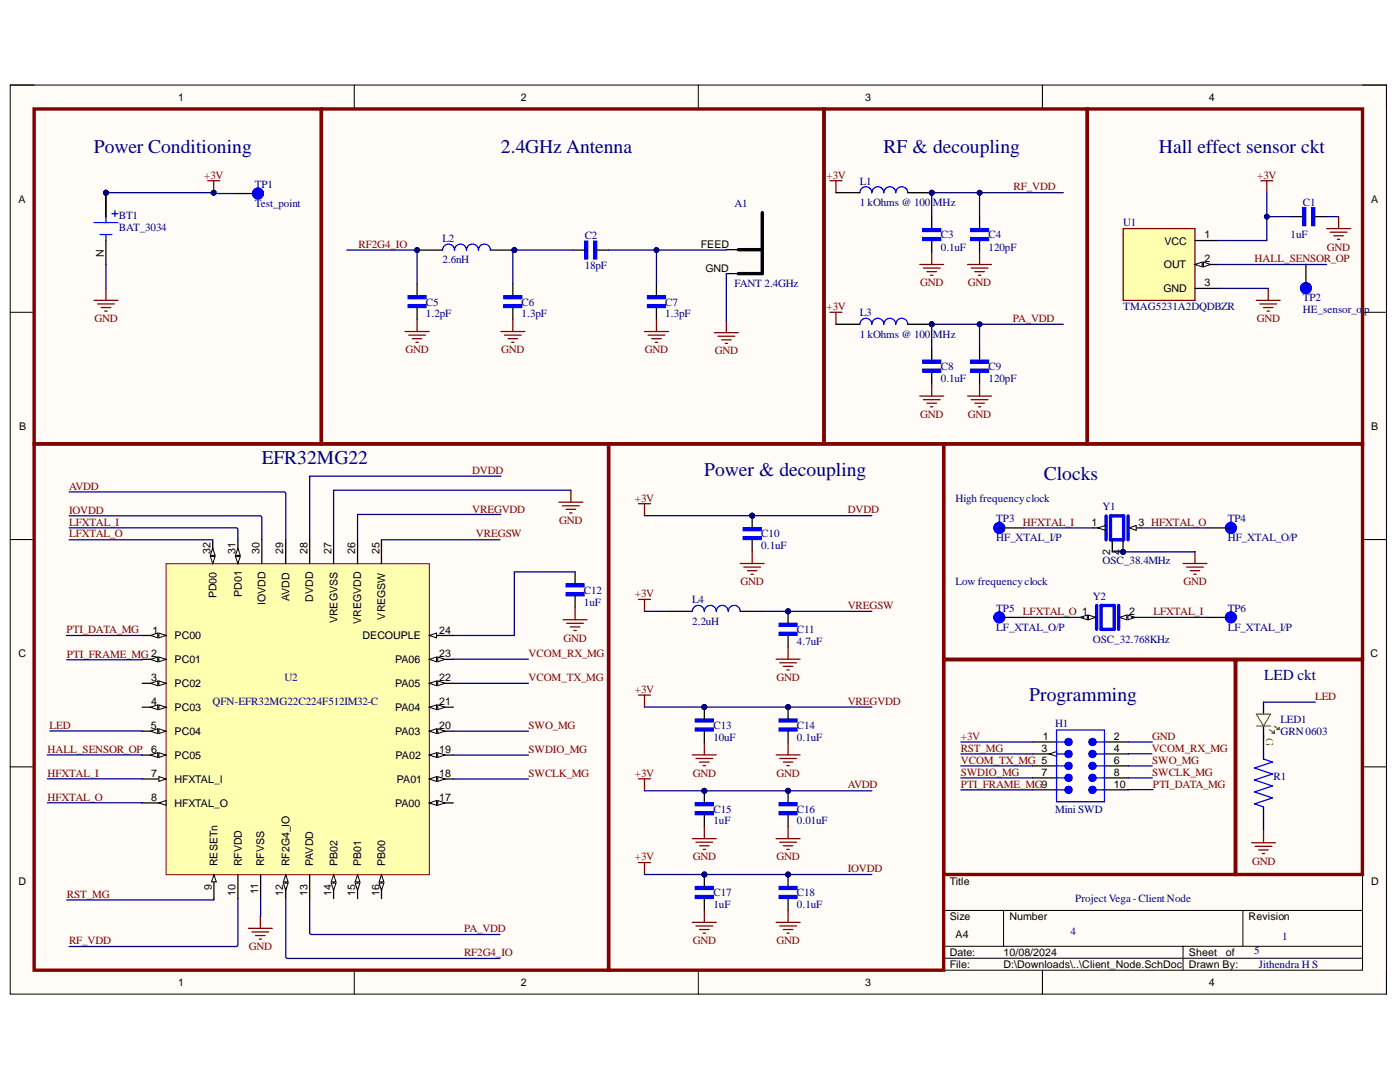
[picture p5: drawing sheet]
<svg xmlns="http://www.w3.org/2000/svg" width="279mm" height="216mm" viewBox="0 0 279 216" stroke-linecap="round" stroke-linejoin="round" font-family="sans-serif">
<defs><g id="words">
<g font-size="3.9" fill="#000080">
<text x="18.8" y="30.5">Power Conditioning</text>
<text x="100" y="30.5">2.4GHz Antenna</text>
<text x="176.4" y="30.5">RF &amp; decoupling</text>
<text x="231.3" y="30.5">Hall effect sensor ckt</text>
<text x="52.2" y="92.6">EFR32MG22</text>
<text x="140.5" y="94.9">Power &amp; decoupling</text>
<text x="208.3" y="95.8">Clocks</text>
<text x="205.4" y="139.8">Programming</text>
</g>
<text font-size="3" fill="#000080" x="252.3" y="135.7">LED ckt</text>
<g font-size="2.2" fill="#800000">
<text x="40.7" y="35.6">+3V</text>
<text x="164.9" y="35.6">+3V</text>
<text x="250.9" y="35.6">+3V</text>
<text x="202.3" y="38">RF_VDD</text>
<text x="71.6" y="49.5">RF2G4_IO</text>
<text x="250.4" y="52.4">HALL_SENSOR_OP</text>
<text x="264.8" y="50">GND</text>
<text x="183.6" y="57.1">GND</text>
<text x="193.2" y="57.1">GND</text>
<text x="18.8" y="64.3">GND</text>
<text x="164.9" y="61.9">+3V</text>
<text x="202.1" y="64.3">PA_VDD</text>
<text x="250.8" y="64.3">GND</text>
<text x="81" y="70.5">GND</text>
<text x="100" y="70.5">GND</text>
<text x="128.7" y="70.5">GND</text>
<text x="142.6" y="70.7">GND</text>
<text x="183.6" y="83.3">GND</text>
<text x="193.2" y="83.3">GND</text>
<text x="94.2" y="94.6">DVDD</text>
<text x="13.8" y="97.7">AVDD</text>
<text x="126.7" y="100.1">+3V</text>
<text x="13.8" y="102.5">IOVDD</text>
<text x="13.8" y="104.9">LFXTAL_I</text>
<text x="13.8" y="107.2">LFXTAL_O</text>
<text x="94.2" y="102.3">VREGVDD</text>
<text x="95" y="107.2">VREGSW</text>
<text x="111.6" y="104.5">GND</text>
<text x="169.2" y="102.4">DVDD</text>
<text x="204.2" y="104.9">HFXTAL_I</text>
<text x="126.7" y="119.2">+3V</text>
<text x="147.8" y="116.8">GND</text>
<text x="236.2" y="116.8">GND</text>
<text x="169.2" y="121.5">VREGSW</text>
<text x="204.2" y="122.8">LFXTAL_O 1</text>
<text x="230.2" y="122.8">LFXTAL_I</text>
<text x="13.3" y="126.3">PTI_DATA_MG</text>
<text x="13.4" y="131.2">PTI_FRAME_MG 2</text>
<text x="105.5" y="131.1">VCOM_RX_MG</text>
<text x="112.5" y="128">GND</text>
<text x="105.5" y="135.9">VCOM_TX_MG</text>
<text x="155" y="135.9">GND</text>
<text x="126.7" y="138.2">+3V</text>
<text x="169.2" y="140.7">VREGVDD</text>
<text x="262.5" y="139.7">LED</text>
<text x="9.9" y="145.4">LED</text>
<text x="105.5" y="145.5">SWO_MG</text>
<text x="191.7" y="147.6">+3V</text>
<text x="191.7" y="150">RST_MG</text>
<text x="229.8" y="150">VCOM_RX_MG</text>
<text x="229.9" y="147.6">GND</text>
<text x="9.5" y="155">HFXTAL_I</text>
<text x="9.5" y="150.2">HALL_SENSOR_OP</text>
<text x="105.5" y="155">SWCLK_MG</text>
<text x="105.5" y="150.2">SWDIO_MG</text>
<text x="126.7" y="155">+3V</text>
<text x="138.2" y="155">GND</text>
<text x="155" y="155">GND</text>
<text x="191.7" y="152.4">VCOM_TX_MG 5</text>
<text x="191.7" y="154.8">SWDIO_MG</text>
<text x="229.9" y="152.4">SWO_MG</text>
<text x="229.9" y="154.8">SWCLK_MG</text>
<text x="9.5" y="159.8">HFXTAL_O</text>
<text x="169.2" y="157.3">AVDD</text>
<text x="191.7" y="157.2">PTI_FRAME_MG9</text>
<text x="230.1" y="157.2">PTI_DATA_MG</text>
<text x="126.7" y="171.7">+3V</text>
<text x="138.2" y="171.7">GND</text>
<text x="155" y="171.7">GND</text>
<text x="249.9" y="172.5">GND</text>
<text x="13.4" y="179.1">RST_MG</text>
<text x="169.2" y="174">IOVDD</text>
<text x="13.8" y="188.4">RF_VDD</text>
<text x="49.7" y="189.6">GND</text>
<text x="92.6" y="186">PA_VDD</text>
<text x="92.6" y="190.8">RF2G4_IO</text>
<text x="138.2" y="188.4">GND</text>
<text x="155" y="188.4">GND</text>
</g>
<g font-size="2.2" fill="#000080">
<text x="50.9" y="37.5">TP1</text>
<text x="50.9" y="41.3">Test_point</text>
<text x="146.6" y="41.3">A1</text>
<text x="171.6" y="36.8">L1</text>
<text x="171.6" y="41.1">1 kOhms @ 100</text>
<text x="186.1" y="41.1">MHz</text>
<text x="260" y="41">C1</text>
<text x="23.7" y="43.7">BT1</text>
<text x="23.7" y="46.1">BAT_3034</text>
<text x="116.7" y="47.7">C2</text>
<text x="187.8" y="47.5">C3</text>
<text x="197.3" y="47.5">C4</text>
<text x="224.2" y="45.2">U1</text>
<text x="257.6" y="47.5">1uF</text>
<text x="88.3" y="48.3">L2</text>
<text x="88.3" y="52.5">2.6nH</text>
<text x="116.7" y="53.6">18pF</text>
<text x="187.8" y="50">0.1uF</text>
<text x="197.3" y="50">120pF</text>
<text x="146.6" y="57.3">FANT 2.4GHz</text>
<text x="85" y="61">C5</text>
<text x="85" y="63.3">1.2pF</text>
<text x="104.1" y="61">C6</text>
<text x="104.1" y="63.3">1.3pF</text>
<text x="132.8" y="61">C7</text>
<text x="132.8" y="63.3">1.3pF</text>
<text x="171.6" y="63.1">L3</text>
<text x="224.2" y="61.9">TMAG5231A2DQDBZR</text>
<text x="260" y="60">TP2</text>
<text x="260" y="62.4">HE_sensor_o/</text>
<text x="272.2" y="62.4">p</text>
<text x="171.6" y="67.4">1 kOhms @ 100</text>
<text x="186.1" y="67.4">MHz</text>
<text x="187.8" y="73.8">C8</text>
<text x="187.8" y="76.2">0.1uF</text>
<text x="197.3" y="73.8">C9</text>
<text x="197.3" y="76.2">120pF</text>
<text x="190.7" y="100.1">High frequencyclock</text>
<text x="220" y="101.8">Y1</text>
<text x="151.9" y="107.2">C10</text>
<text x="198.8" y="104.2">TP3</text>
<text x="245.1" y="104.2">TP4</text>
<text x="151.9" y="109.6">0.1uF</text>
<text x="198.8" y="108">HF_XTAL_I/P</text>
<text x="220" y="112.6">OSC_38.4MHz</text>
<text x="245.1" y="108">HF_XTAL_O/P</text>
<text x="116.5" y="118.5">C12</text>
<text x="190.7" y="116.8">Low frequencyclock</text>
<text x="218.1" y="119.7">Y2</text>
<text x="116.5" y="120.8">1uF</text>
<text x="138.2" y="120.3">L4</text>
<text x="138.2" y="124.6">2.2uH</text>
<text x="198.8" y="122">TP5</text>
<text x="198.8" y="125.8">LF_XTAL_O/P</text>
<text x="245.1" y="122">TP6</text>
<text x="245.1" y="125.8">LF_XTAL_I/P</text>
<text x="159" y="126.3">C11</text>
<text x="159" y="128.7">4.7uF</text>
<text x="218.1" y="128.3">OSC_32.768KHz</text>
<text x="56.8" y="135.9">U2</text>
<text x="42.4" y="140.7">QFN-EFR32MG22C224F512IM32-C</text>
<text x="142.4" y="145.4">C13</text>
<text x="142.4" y="147.8">10uF</text>
<text x="159" y="145.4">C14</text>
<text x="159" y="147.8">0.1uF</text>
<text x="210.6" y="145">H1</text>
<text x="255.5" y="144.2">LED1</text>
<text x="255.5" y="146.6">GRN0603</text>
<text x="254.2" y="155.5">R1</text>
<text x="142.4" y="162.1">C15</text>
<text x="142.4" y="164.5">1uF</text>
<text x="159" y="162.1">C16</text>
<text x="159" y="164.5">0.01uF</text>
<text x="210.6" y="162.2">Mini SWD</text>
<text x="142.4" y="178.9">C17</text>
<text x="159" y="178.9">C18</text>
<text x="142.4" y="181.2">1uF</text>
<text x="159" y="181.2">0.1uF</text>
<text x="214.5" y="180">ProjectVega-Client Node</text>
<text x="213.6" y="186.6">4</text>
<text x="250.3" y="190.4">5</text>
<text x="255.9" y="187.6">1</text>
<text x="251.2" y="193.2">Jithendra H S</text>
</g>
<text font-size="2.2" fill="#0f0" x="252.7" y="147.3" transform="rotate(90 252.7 147.3)">G</text>
<g font-size="2.1">
<text x="35.6" y="20.1">1</text>
<text x="103.9" y="20.1">2</text>
<text x="172.6" y="20.1">3</text>
<text x="241.2" y="20.1">4</text>
<text x="3.7" y="40.4">A</text>
<text x="273.6" y="40.4">A</text>
<text x="240.4" y="47.5">1</text>
<text x="20.7" y="51.3" transform="rotate(-90 20.7 51.3)">N</text>
<text x="139.8" y="49.4">FEED</text>
<text x="232.3" y="53.5">OUT</text>
<text x="232.4" y="48.8">VCC</text>
<text x="240.4" y="52.4">2</text>
<text x="140.8" y="54.2">GND</text>
<text x="232.2" y="58.4">GND</text>
<text x="240.4" y="57.1">3</text>
<text x="3.8" y="85.8">B</text>
<text x="273.6" y="85.8">B</text>
<text x="217.8" y="104.9">1</text>
<text x="227.2" y="104.9">3 HFXTAL_O</text>
<text x="42" y="110.5" transform="rotate(-90 42 110.5)">32</text>
<text x="47" y="110.5" transform="rotate(-90 47 110.5)">31</text>
<text x="51.8" y="110.5" transform="rotate(-90 51.8 110.5)">30</text>
<text x="56.5" y="110.5" transform="rotate(-90 56.5 110.5)">29</text>
<text x="61.3" y="110.5" transform="rotate(-90 61.3 110.5)">28</text>
<text x="66.2" y="110.5" transform="rotate(-90 66.2 110.5)">27</text>
<text x="70.9" y="110.5" transform="rotate(-90 70.9 110.5)">26</text>
<text x="75.7" y="110.5" transform="rotate(-90 75.7 110.5)">25</text>
<text x="221.6" y="110.7" transform="rotate(-90 221.6 110.7)">2</text>
<text x="223.7" y="110.7" transform="rotate(-90 223.7 110.7)">4</text>
<text x="43.2" y="119.4" transform="rotate(-90 43.2 119.4)">PD00</text>
<text x="48.2" y="119.1" transform="rotate(-90 48.2 119.1)">PD01</text>
<text x="57.8" y="120" transform="rotate(-90 57.8 120)">AVDD</text>
<text x="53" y="120.8" transform="rotate(-90 53 120.8)">IOVDD</text>
<text x="62.5" y="120.1" transform="rotate(-90 62.5 120.1)">DVDD</text>
<text x="67.3" y="124.4" transform="rotate(-90 67.3 124.4)">VREGVSS</text>
<text x="72.1" y="124.6" transform="rotate(-90 72.1 124.6)">VREGVDD</text>
<text x="76.9" y="123.6" transform="rotate(-90 76.9 123.6)">VREGSW</text>
<text x="225.4" y="122.8">2</text>
<text x="3.7" y="131.1">C</text>
<text x="30.4" y="126.4">1</text>
<text x="34.8" y="127.6">PC00</text>
<text x="72.3" y="127.6">DECOUPLE</text>
<text x="87.6" y="131.1">23</text>
<text x="87.6" y="126.4">24</text>
<text x="273.5" y="131.1">C</text>
<text x="30.2" y="136">3</text>
<text x="34.8" y="132.3">PC01</text>
<text x="34.8" y="137.1">PC02</text>
<text x="78.8" y="137.1">PA05</text>
<text x="78.8" y="132.3">PA06</text>
<text x="87.6" y="136">22</text>
<text x="30.2" y="140.7">4</text>
<text x="34.8" y="141.9">PC03</text>
<text x="78.8" y="141.9">PA04</text>
<text x="87.6" y="140.7">21</text>
<text x="30.1" y="145.5">5</text>
<text x="34.8" y="146.7">PC04</text>
<text x="78.8" y="146.7">PA03</text>
<text x="87.6" y="145.5">20</text>
<text x="208.1" y="147.6">1</text>
<text x="222.3" y="147.6">2</text>
<text x="30.2" y="150.2">6</text>
<text x="30.2" y="155">7</text>
<text x="34.8" y="151.4">PC05</text>
<text x="78.9" y="151.4">PA02</text>
<text x="87.6" y="155">18</text>
<text x="87.6" y="150.2">19</text>
<text x="207.9" y="150.1">3</text>
<text x="207.9" y="154.8">7</text>
<text x="222.3" y="152.4">6</text>
<text x="222.3" y="150.1">4</text>
<text x="222.3" y="154.8">8</text>
<text x="30.2" y="159.8">8</text>
<text x="34.8" y="156.2">HFXTAL_I</text>
<text x="34.8" y="161">HFXTAL_O</text>
<text x="78.8" y="161">PA00</text>
<text x="79.2" y="156.2">PA01</text>
<text x="87.6" y="159.8">17</text>
<text x="222.3" y="157.2">10</text>
<text x="43.4" y="172.9" transform="rotate(-90 43.4 172.9)">RESETn</text>
<text x="48.2" y="172.9" transform="rotate(-90 48.2 172.9)">RFVDD</text>
<text x="52.7" y="172.9" transform="rotate(-90 52.7 172.9)">RFVSS</text>
<text x="57.8" y="172.9" transform="rotate(-90 57.8 172.9)">RF2G4_IO</text>
<text x="62.5" y="172.9" transform="rotate(-90 62.5 172.9)">PAVDD</text>
<text x="67.3" y="172.9" transform="rotate(-90 67.3 172.9)">PB02</text>
<text x="72.1" y="172.9" transform="rotate(-90 72.1 172.9)">PB01</text>
<text x="76.9" y="172.9" transform="rotate(-90 76.9 172.9)">PB00</text>
<text x="3.7" y="176.5">D</text>
<text x="42.3" y="177.5" transform="rotate(-90 42.3 177.5)">9</text>
<text x="47" y="178.7" transform="rotate(-90 47 178.7)">10</text>
<text x="51.5" y="178.4" transform="rotate(-90 51.5 178.4)">11</text>
<text x="56.5" y="178.7" transform="rotate(-90 56.5 178.7)">12</text>
<text x="61.3" y="178.7" transform="rotate(-90 61.3 178.7)">13</text>
<text x="66.2" y="178.7" transform="rotate(-90 66.2 178.7)">14</text>
<text x="70.9" y="178.8" transform="rotate(-90 70.9 178.8)">15</text>
<text x="75.7" y="178.7" transform="rotate(-90 75.7 178.7)">16</text>
<text x="189.5" y="176.5">Title</text>
<text x="273.6" y="176.5">D</text>
<text x="189.5" y="183.6">Size</text>
<text x="201.4" y="183.6">Number</text>
<text x="249.2" y="183.6">Revision</text>
<text x="189.5" y="190.8">Date:</text>
<text x="190.7" y="187.2">A4</text>
<text x="200.3" y="190.8">10/08/2024</text>
<text x="237.3" y="190.8">Sheet</text>
<text x="244.7" y="190.8">of</text>
<text x="35.6" y="196.8">1</text>
<text x="103.9" y="196.8">2</text>
<text x="172.6" y="196.8">3</text>
<text x="189.5" y="193.2">File:</text>
<text x="200.3" y="193.2">D:\Downloads\..\Client_Node.SchDoc</text>
<text x="237.3" y="193.2">Drawn By:</text>
<text x="241.2" y="196.8">4</text>
</g>
</g></defs>
<path d="M2 17h274.7v181.4h-274.7z" fill-rule="evenodd" fill="#fffcf8"/>
<path d="M2 17h274.7v181.4h-274.7z" fill="none" stroke="#000" stroke-width=".2"/>
<path d="M6.8 21.7h265.1v171.9h-265.1z" fill-rule="evenodd" fill="#fffcf8"/>
<g fill="none" stroke="#000" stroke-width=".2">
<path d="M2 17h4.8M70.7 17v4.7M139.4 17v4.7M208 17v4.7M271.9 17h4.8v4.7M6.8 21.7h265.1v171.9h-265.1zM2 62.3h4.8M271.9 62.3h4.8M2 107.7h4.8M271.9 107.7h4.8M2 153h4.8M271.9 153h4.8"/>
<path d="M271.9 174.5h-83.6v19.1M70.7 193.6v4.8M139.4 193.6v4.8M188.3 181.7h83.6M188.3 188.8h83.6M188.3 191.2h83.6M200.3 181.7v7.1M208 193.6v4.8M236.1 188.8v4.8M248 181.7v7.1M276.7 193.6v4.8"/>
</g>
<path d="M6.8 21.7h57.3v66.9h-57.3z" fill="none" stroke="#800000" stroke-width=".67"/>
<path d="M41.4 36.1h2.4M42.6 36.1v2.3M18.8 59.9h4.7M21.1 57.5v2.4M19.5 60.6h3.3M20.2 61.4h1.9M20.9 62.1h.5" fill="none" stroke="#800000" stroke-width=".25"/>
<circle cx="42.6" cy="38.5" r=".48" fill="#000080"/>
<circle cx="42.6" cy="38.5" r=".48" fill="none" stroke="#000080" stroke-width=".2"/>
<path d="M33.1 112.5h52.6v62h-52.6z" fill-rule="evenodd" fill="#ffffb0"/>
<path d="M33.1 112.5h52.6v62h-52.6z" fill="none" stroke="#800000" stroke-width=".2"/>
<path d="M28.4 126.8h4.7" fill="none" stroke="#000" stroke-width=".25"/>
<path d="M31.7 126.3l1.4 .5-1.4 .5z" fill="#f8fcff"/>
<path d="M31.7 126.3l1.4 .5-1.4 .5z" fill="none" stroke="#000" stroke-width=".2"/>
<path d="M30 126.8l1.5-.5v1z" fill="#f8fcff"/>
<path d="M30 126.8l1.5-.5v1z" fill="none" stroke="#000" stroke-width=".2"/>
<path d="M28.4 131.6h4.7" fill="none" stroke="#000" stroke-width=".25"/>
<path d="M31.7 131.1l1.4 .5-1.4 .5z" fill="#f8fcff"/>
<path d="M31.7 131.1l1.4 .5-1.4 .5z" fill="none" stroke="#000" stroke-width=".2"/>
<path d="M30 131.6l1.5-.5v1z" fill="#f8fcff"/>
<path d="M30 131.6l1.5-.5v1z" fill="none" stroke="#000" stroke-width=".2"/>
<path d="M28.4 136.3h4.7" fill="none" stroke="#000" stroke-width=".25"/>
<path d="M31.7 135.9l1.4 .4-1.4 .5z" fill="#f8fcff"/>
<path d="M31.7 135.9l1.4 .4-1.4 .5z" fill="none" stroke="#000" stroke-width=".2"/>
<path d="M30 136.3l1.5-.4v.9z" fill="#f8fcff"/>
<path d="M30 136.3l1.5-.4v.9z" fill="none" stroke="#000" stroke-width=".2"/>
<path d="M28.4 141.1h4.7" fill="none" stroke="#000" stroke-width=".25"/>
<path d="M31.7 140.6l1.4 .5-1.4 .5z" fill="#f8fcff"/>
<path d="M31.7 140.6l1.4 .5-1.4 .5z" fill="none" stroke="#000" stroke-width=".2"/>
<path d="M30 141.1l1.5-.5v1z" fill="#f8fcff"/>
<path d="M30 141.1l1.5-.5v1z" fill="none" stroke="#000" stroke-width=".2"/>
<path d="M28.4 145.9h4.7" fill="none" stroke="#000" stroke-width=".25"/>
<path d="M31.7 145.4l1.4 .5-1.4 .5z" fill="#f8fcff"/>
<path d="M31.7 145.4l1.4 .5-1.4 .5z" fill="none" stroke="#000" stroke-width=".2"/>
<path d="M30 145.9l1.5-.5v1z" fill="#f8fcff"/>
<path d="M30 145.9l1.5-.5v1z" fill="none" stroke="#000" stroke-width=".2"/>
<path d="M28.4 150.7h4.7" fill="none" stroke="#000" stroke-width=".25"/>
<path d="M31.7 150.2l1.4 .5-1.4 .4z" fill="#f8fcff"/>
<path d="M31.7 150.2l1.4 .5-1.4 .4z" fill="none" stroke="#000" stroke-width=".2"/>
<path d="M30 150.7l1.5-.5v.9z" fill="#f8fcff"/>
<path d="M30 150.7l1.5-.5v.9z" fill="none" stroke="#000" stroke-width=".2"/>
<path d="M28.4 155.4h4.7" fill="none" stroke="#000" stroke-width=".25"/>
<path d="M31.7 155l1.4 .4-1.4 .5z" fill="#f8fcff"/>
<path d="M31.7 155l1.4 .4-1.4 .5z" fill="none" stroke="#000" stroke-width=".2"/>
<path d="M28.4 160.2h4.7" fill="none" stroke="#000" stroke-width=".25"/>
<path d="M31.7 160.2l1.4-.5v1z" fill="#f8fcff"/>
<path d="M31.7 160.2l1.4-.5v1z" fill="none" stroke="#000" stroke-width=".2"/>
<path d="M42.7 174.5v4.8" fill="none" stroke="#000" stroke-width=".25"/>
<path d="M42.7 174.5l.5 1.5h-1z" fill="#f8fcff"/>
<path d="M42.7 174.5l.5 1.5h-1z" fill="none" stroke="#000" stroke-width=".2"/>
<path d="M47.5 174.5v4.8M52 174.5v4.8M57 174.5v4.8" fill="none" stroke="#000" stroke-width=".25"/>
<path d="M57 174.5l.5 1.5h-.9z" fill="#f8fcff"/>
<path d="M57 174.5l.5 1.5h-.9z" fill="none" stroke="#000" stroke-width=".2"/>
<path d="M56.6 176.2h.9l-.5 1.4z" fill="#f8fcff"/>
<path d="M56.6 176.2h.9l-.5 1.4z" fill="none" stroke="#000" stroke-width=".2"/>
<path d="M61.8 174.5v4.8M66.6 174.5v4.8" fill="none" stroke="#000" stroke-width=".25"/>
<path d="M66.6 174.5l.5 1.5h-1z" fill="#f8fcff"/>
<path d="M66.6 174.5l.5 1.5h-1z" fill="none" stroke="#000" stroke-width=".2"/>
<path d="M66.1 176.2h1l-.5 1.4z" fill="#f8fcff"/>
<path d="M66.1 176.2h1l-.5 1.4z" fill="none" stroke="#000" stroke-width=".2"/>
<path d="M71.4 174.5v4.8" fill="none" stroke="#000" stroke-width=".25"/>
<path d="M71.4 174.5l.4 1.5h-.9z" fill="#f8fcff"/>
<path d="M71.4 174.5l.4 1.5h-.9z" fill="none" stroke="#000" stroke-width=".2"/>
<path d="M70.9 176.2h.9l-.4 1.4z" fill="#f8fcff"/>
<path d="M70.9 176.2h.9l-.4 1.4z" fill="none" stroke="#000" stroke-width=".2"/>
<path d="M76.1 174.5v4.8" fill="none" stroke="#000" stroke-width=".25"/>
<path d="M76.1 174.5l.5 1.5h-.9z" fill="#f8fcff"/>
<path d="M76.1 174.5l.5 1.5h-.9z" fill="none" stroke="#000" stroke-width=".2"/>
<path d="M75.7 176.2h.9l-.5 1.4z" fill="#f8fcff"/>
<path d="M75.7 176.2h.9l-.5 1.4z" fill="none" stroke="#000" stroke-width=".2"/>
<path d="M85.7 160.2h4.8" fill="none" stroke="#000" stroke-width=".25"/>
<path d="M85.7 160.2l1.4-.5v1z" fill="#f8fcff"/>
<path d="M85.7 160.2l1.4-.5v1z" fill="none" stroke="#000" stroke-width=".2"/>
<path d="M87.4 159.7l1.4 .5-1.4 .5z" fill="#f8fcff"/>
<path d="M87.4 159.7l1.4 .5-1.4 .5z" fill="none" stroke="#000" stroke-width=".2"/>
<path d="M85.7 155.4h4.8" fill="none" stroke="#000" stroke-width=".25"/>
<path d="M85.7 155.4l1.4-.4v.9z" fill="#f8fcff"/>
<path d="M85.7 155.4l1.4-.4v.9z" fill="none" stroke="#000" stroke-width=".2"/>
<path d="M87.4 155l1.4 .4-1.4 .5z" fill="#f8fcff"/>
<path d="M87.4 155l1.4 .4-1.4 .5z" fill="none" stroke="#000" stroke-width=".2"/>
<path d="M85.7 150.7h4.8" fill="none" stroke="#000" stroke-width=".25"/>
<path d="M85.7 150.7l1.4-.5v.9z" fill="#f8fcff"/>
<path d="M85.7 150.7l1.4-.5v.9z" fill="none" stroke="#000" stroke-width=".2"/>
<path d="M87.4 150.2l1.4 .5-1.4 .4z" fill="#f8fcff"/>
<path d="M87.4 150.2l1.4 .5-1.4 .4z" fill="none" stroke="#000" stroke-width=".2"/>
<path d="M85.7 145.9h4.8" fill="none" stroke="#000" stroke-width=".25"/>
<path d="M85.7 145.9l1.4-.5v1z" fill="#f8fcff"/>
<path d="M85.7 145.9l1.4-.5v1z" fill="none" stroke="#000" stroke-width=".2"/>
<path d="M87.4 145.4l1.4 .5-1.4 .5z" fill="#f8fcff"/>
<path d="M87.4 145.4l1.4 .5-1.4 .5z" fill="none" stroke="#000" stroke-width=".2"/>
<path d="M85.7 141.1h4.8" fill="none" stroke="#000" stroke-width=".25"/>
<path d="M85.7 141.1l1.4-.5v1z" fill="#f8fcff"/>
<path d="M85.7 141.1l1.4-.5v1z" fill="none" stroke="#000" stroke-width=".2"/>
<path d="M87.4 140.6l1.4 .5-1.4 .5z" fill="#f8fcff"/>
<path d="M87.4 140.6l1.4 .5-1.4 .5z" fill="none" stroke="#000" stroke-width=".2"/>
<path d="M85.7 136.3h4.8" fill="none" stroke="#000" stroke-width=".25"/>
<path d="M85.7 136.3l1.4-.4v.9z" fill="#f8fcff"/>
<path d="M85.7 136.3l1.4-.4v.9z" fill="none" stroke="#000" stroke-width=".2"/>
<path d="M87.4 135.9l1.4 .4-1.4 .5z" fill="#f8fcff"/>
<path d="M87.4 135.9l1.4 .4-1.4 .5z" fill="none" stroke="#000" stroke-width=".2"/>
<path d="M85.7 131.6h4.8" fill="none" stroke="#000" stroke-width=".25"/>
<path d="M85.7 131.6l1.4-.5v1z" fill="#f8fcff"/>
<path d="M85.7 131.6l1.4-.5v1z" fill="none" stroke="#000" stroke-width=".2"/>
<path d="M87.4 131.1l1.4 .5-1.4 .5z" fill="#f8fcff"/>
<path d="M87.4 131.1l1.4 .5-1.4 .5z" fill="none" stroke="#000" stroke-width=".2"/>
<path d="M85.7 126.8h4.8" fill="none" stroke="#000" stroke-width=".25"/>
<path d="M85.7 126.8l1.4-.5v1z" fill="#f8fcff"/>
<path d="M85.7 126.8l1.4-.5v1z" fill="none" stroke="#000" stroke-width=".2"/>
<path d="M47.5 107.7v4.8M52.2 107.7v4.8M57 107.7v4.8M61.8 107.7v4.8M66.6 107.7v4.8M71.4 107.7v4.8M76.1 107.7v4.8" fill="none" stroke="#000" stroke-width=".25"/>
<path d="M47 111h.9l-.4 1.5z" fill="#f8fcff"/>
<path d="M47 111h.9l-.4 1.5z" fill="none" stroke="#000" stroke-width=".2"/>
<path d="M47.5 109.4l.4 1.4h-.9z" fill="#f8fcff"/>
<path d="M47.5 109.4l.4 1.4h-.9z" fill="none" stroke="#000" stroke-width=".2"/>
<path d="M42.5 107.7v4.8" fill="none" stroke="#000" stroke-width=".25"/>
<path d="M42 111h.9l-.4 1.5z" fill="#f8fcff"/>
<path d="M42 111h.9l-.4 1.5z" fill="none" stroke="#000" stroke-width=".2"/>
<path d="M42.5 109.4l.4 1.4h-.9z" fill="#f8fcff"/>
<path d="M42.5 109.4l.4 1.4h-.9z" fill="none" stroke="#000" stroke-width=".2"/>
<path d="M64.1 21.7h100.3v66.9h-100.3zM217 21.7h54.9v66.9h-54.9zM6.8 88.6h114.7v105h-114.7z" fill="none" stroke="#800000" stroke-width=".67"/>
<path d="M147.3 49.8h4.8M152.1 42.4v12.2h-4.8" fill="none" stroke="#000" stroke-width=".67"/>
<path d="M145 49.8h2.3M145 54.6h2.3" fill="none" stroke="#000" stroke-width=".25"/>
<path d="M224.2 45.6h14.3v14.3h-14.3z" fill-rule="evenodd" fill="#ffffb0"/>
<path d="M224.2 45.6h14.3v14.3h-14.3z" fill="none" stroke="#800000" stroke-width=".25"/>
<path d="M238.5 48h4.8M238.5 52.8h4.8" fill="none" stroke="#000" stroke-width=".25"/>
<path d="M238.5 52.8l1.4-.5v1z" fill="#f8fcff"/>
<path d="M238.5 52.8l1.4-.5v1z" fill="none" stroke="#000" stroke-width=".2"/>
<path d="M240.2 52.3l1.4 .5-1.4 .5z" fill="#f8fcff"/>
<path d="M240.2 52.3l1.4 .5-1.4 .5z" fill="none" stroke="#000" stroke-width=".2"/>
<path d="M238.5 57.6h4.8" fill="none" stroke="#000" stroke-width=".25"/>
<path d="M251.6 36.1h2.4M252.8 36.1v2.4M250.7 59.9h4.8M253.1 57.6v2.3M251.4 60.7h3.4M252.1 61.4h2M252.9 62.1h.4" fill="none" stroke="#800000" stroke-width=".25"/>
<path d="M260 41.4h.6v3.6h-.6z" fill-rule="evenodd" fill="#00f"/>
<path d="M260 41.4h.6v3.6h-.6z" fill="none" stroke="#00f" stroke-width=".25"/>
<path d="M261.8 41.4h.6v3.6h-.6z" fill-rule="evenodd" fill="#00f"/>
<path d="M261.8 41.4h.6v3.6h-.6z" fill="none" stroke="#00f" stroke-width=".25"/>
<path d="M257.6 43.2h2.4M262.4 43.2h2.4" fill="none" stroke="#000" stroke-width=".25"/>
<path d="M264.8 45.6h4.7M265.5 46.3h3.3M266.2 47h1.9M266.9 47.8h.5M267.1 43.2v2.4" fill="none" stroke="#800000" stroke-width=".25"/>
<circle cx="102.6" cy="49.9" r=".48" fill="#000080"/>
<circle cx="102.6" cy="49.9" r=".48" fill="none" stroke="#000080" stroke-width=".2"/>
<path d="M88.3 49.9a1.19 1.19 0 0 1 1.2-1.2 1.19 1.19 0 0 1 1.2 1.2 1.19 1.19 0 0 1 1.2-1.2 1.19 1.19 0 0 1 1.2 1.2 1.2 1.2 0 0 1 1.2-1.2 1.2 1.2 0 0 1 1.2 1.2 1.19 1.19 0 0 1 1.2-1.2 1.19 1.19 0 0 1 1.2 1.2" fill="none" stroke="#00f" stroke-width=".25"/>
<path d="M83.5 49.9h4.8M97.9 49.9h4.7" fill="none" stroke="#000" stroke-width=".25"/>
<circle cx="102.6" cy="49.9" r=".48" fill="#000080"/>
<circle cx="102.6" cy="49.9" r=".48" fill="none" stroke="#000080" stroke-width=".2"/>
<path d="M81.4 60.8h3.6v.6h-3.6z" fill-rule="evenodd" fill="#00f"/>
<path d="M81.4 60.8h3.6v.6h-3.6z" fill="none" stroke="#00f" stroke-width=".25"/>
<path d="M81.4 59h3.6v.6h-3.6z" fill-rule="evenodd" fill="#00f"/>
<path d="M81.4 59h3.6v.6h-3.6z" fill="none" stroke="#00f" stroke-width=".25"/>
<path d="M83.2 56.6v2.4M83.2 61.4v2.4" fill="none" stroke="#000" stroke-width=".25"/>
<path d="M100.6 60.8h3.5v.6h-3.5z" fill-rule="evenodd" fill="#00f"/>
<path d="M100.6 60.8h3.5v.6h-3.5z" fill="none" stroke="#00f" stroke-width=".25"/>
<path d="M100.6 59h3.5v.6h-3.5z" fill-rule="evenodd" fill="#00f"/>
<path d="M100.6 59h3.5v.6h-3.5z" fill="none" stroke="#00f" stroke-width=".25"/>
<path d="M102.3 56.6v2.4M102.3 61.4v2.4" fill="none" stroke="#000" stroke-width=".25"/>
<path d="M118.5 48.1h.6v3.6h-.6z" fill-rule="evenodd" fill="#00f"/>
<path d="M118.5 48.1h.6v3.6h-.6z" fill="none" stroke="#00f" stroke-width=".25"/>
<path d="M116.7 48.1h.6v3.6h-.6z" fill-rule="evenodd" fill="#00f"/>
<path d="M116.7 48.1h.6v3.6h-.6z" fill="none" stroke="#00f" stroke-width=".25"/>
<path d="M114.3 49.9h2.4M119.1 49.9h2.4" fill="none" stroke="#000" stroke-width=".25"/>
<g fill="none" stroke="#800000" stroke-width=".25">
<path d="M80.9 66.2h4.7M81.6 66.9h3.3M82.3 67.6h1.9M83 68.3h.5M83.2 63.8v2.4M100 66.2h4.7M100.7 66.9h3.3M101.4 67.6h1.9M102.1 68.3h.5M102.3 63.8v2.4M142.6 66.4h4.7M143.3 67.1h3.3"/>
<path d="M144 67.8h1.9M144.7 68.5h.5M145 64v2.4M49.6 185.2h4.7M50.3 186h3.3M51 186.7h1.9M51.7 187.4h.5M52 182.9v2.3"/>
</g>
<path d="M129.2 60.8h3.6v.6h-3.6z" fill-rule="evenodd" fill="#00f"/>
<path d="M129.2 60.8h3.6v.6h-3.6z" fill="none" stroke="#00f" stroke-width=".25"/>
<path d="M129.2 59h3.6v.6h-3.6z" fill-rule="evenodd" fill="#00f"/>
<path d="M129.2 59h3.6v.6h-3.6z" fill="none" stroke="#00f" stroke-width=".25"/>
<path d="M131 56.6v2.4M131 61.4v2.4" fill="none" stroke="#000" stroke-width=".25"/>
<path d="M165.6 36.1h2.4M166.8 36.1v2.3M128.6 66.2h4.8M129.3 66.9h3.4M130.1 67.6h1.9M130.8 68.3h.4M131 63.8v2.4M165.6 62.3h2.4M166.8 62.3v2.4" fill="none" stroke="#800000" stroke-width=".25"/>
<path d="M164.4 21.7h52.6v66.9h-52.6z" fill="none" stroke="#800000" stroke-width=".67"/>
<circle cx="185.9" cy="38.5" r=".48" fill="#000080"/>
<circle cx="185.9" cy="38.5" r=".48" fill="none" stroke="#000080" stroke-width=".2"/>
<path d="M171.6 38.5a1.19 1.19 0 0 1 1.2-1.2 1.19 1.19 0 0 1 1.2 1.2 1.19 1.19 0 0 1 1.2-1.2 1.19 1.19 0 0 1 1.2 1.2 1.19 1.19 0 0 1 1.2-1.2 1.19 1.19 0 0 1 1.2 1.2 1.2 1.2 0 0 1 1.2-1.2 1.2 1.2 0 0 1 1.2 1.2" fill="none" stroke="#00f" stroke-width=".25"/>
<path d="M166.8 38.4h4.8M181.2 38.5h4.7" fill="none" stroke="#000" stroke-width=".25"/>
<circle cx="185.9" cy="38.5" r=".48" fill="#000080"/>
<circle cx="185.9" cy="38.5" r=".48" fill="none" stroke="#000080" stroke-width=".2"/>
<circle cx="185.9" cy="64.7" r=".48" fill="#000080"/>
<circle cx="185.9" cy="64.7" r=".48" fill="none" stroke="#000080" stroke-width=".2"/>
<path d="M171.6 64.7a1.19 1.19 0 0 1 1.2-1.2 1.19 1.19 0 0 1 1.2 1.2 1.19 1.19 0 0 1 1.2-1.2 1.19 1.19 0 0 1 1.2 1.2 1.19 1.19 0 0 1 1.2-1.2 1.19 1.19 0 0 1 1.2 1.2 1.2 1.2 0 0 1 1.2-1.2 1.2 1.2 0 0 1 1.2 1.2" fill="none" stroke="#00f" stroke-width=".25"/>
<path d="M166.8 64.7h4.8M181.2 64.7h4.7" fill="none" stroke="#000" stroke-width=".25"/>
<circle cx="185.9" cy="64.7" r=".48" fill="#000080"/>
<circle cx="185.9" cy="64.7" r=".48" fill="none" stroke="#000080" stroke-width=".2"/>
<path d="M184.1 47.4h3.6v.6h-3.6z" fill-rule="evenodd" fill="#00f"/>
<path d="M184.1 47.4h3.6v.6h-3.6z" fill="none" stroke="#00f" stroke-width=".25"/>
<path d="M184.1 45.6h3.6v.6h-3.6z" fill-rule="evenodd" fill="#00f"/>
<path d="M184.1 45.6h3.6v.6h-3.6z" fill="none" stroke="#00f" stroke-width=".25"/>
<path d="M185.9 43.2v2.4M185.9 48v2.4" fill="none" stroke="#000" stroke-width=".25"/>
<path d="M193.7 47.4h3.6v.6h-3.6z" fill-rule="evenodd" fill="#00f"/>
<path d="M193.7 47.4h3.6v.6h-3.6z" fill="none" stroke="#00f" stroke-width=".25"/>
<path d="M193.7 45.6h3.6v.6h-3.6z" fill-rule="evenodd" fill="#00f"/>
<path d="M193.7 45.6h3.6v.6h-3.6z" fill="none" stroke="#00f" stroke-width=".25"/>
<path d="M195.5 43.2v2.4M195.5 48v2.4" fill="none" stroke="#000" stroke-width=".25"/>
<path d="M184.1 73.7h3.6v.6h-3.6z" fill-rule="evenodd" fill="#00f"/>
<path d="M184.1 73.7h3.6v.6h-3.6z" fill="none" stroke="#00f" stroke-width=".25"/>
<path d="M184.1 71.9h3.6v.6h-3.6z" fill-rule="evenodd" fill="#00f"/>
<path d="M184.1 71.9h3.6v.6h-3.6z" fill="none" stroke="#00f" stroke-width=".25"/>
<path d="M185.9 69.5v2.4M185.9 74.3v2.3" fill="none" stroke="#000" stroke-width=".25"/>
<path d="M193.7 73.7h3.6v.6h-3.6z" fill-rule="evenodd" fill="#00f"/>
<path d="M193.7 73.7h3.6v.6h-3.6z" fill="none" stroke="#00f" stroke-width=".25"/>
<path d="M193.7 71.9h3.6v.6h-3.6z" fill-rule="evenodd" fill="#00f"/>
<path d="M193.7 71.9h3.6v.6h-3.6z" fill="none" stroke="#00f" stroke-width=".25"/>
<path d="M195.5 69.5v2.4M195.5 74.3v2.3" fill="none" stroke="#000" stroke-width=".25"/>
<g fill="none" stroke="#800000" stroke-width=".25">
<path d="M183.6 52.8h4.7M184.3 53.5h3.3M185 54.2h1.9M185.7 54.9h.5M185.9 50.4v2.4M193.1 52.8h4.8M193.8 53.5h3.4M194.5 54.2h2M195.3 54.9h.4M195.5 50.4v2.4M183.6 79h4.7M184.3 79.7h3.3"/>
<path d="M185.9 76.6v2.4M193.1 79h4.8M193.8 79.7h3.4M195.5 76.6v2.4M113.9 97.8v2.4M185 80.5h1.9M185.7 81.2h.5M194.5 80.5h2M195.3 81.2h.4M111.5 100.2h4.8M112.3 100.9h3.3M113 101.6h1.9"/>
<path d="M113.7 102.4h.5"/>
</g>
<path d="M121.5 88.6h66.8v105h-66.8z" fill="none" stroke="#800000" stroke-width=".67"/>
<path d="M113 118.3h3.6v.6h-3.6z" fill-rule="evenodd" fill="#00f"/>
<path d="M113 118.3h3.6v.6h-3.6z" fill="none" stroke="#00f" stroke-width=".25"/>
<path d="M113 116.5h3.6v.6h-3.6z" fill-rule="evenodd" fill="#00f"/>
<path d="M113 116.5h3.6v.6h-3.6z" fill="none" stroke="#00f" stroke-width=".25"/>
<path d="M114.8 114.1v2.4M114.8 118.9v2.4" fill="none" stroke="#000" stroke-width=".25"/>
<path d="M112.4 123.7h4.8M113.1 124.4h3.3M113.8 125.1h1.9M114.5 125.8h.5M114.8 121.3v2.4" fill="none" stroke="#800000" stroke-width=".25"/>
<circle cx="150.1" cy="102.9" r=".48" fill="#000080"/>
<circle cx="150.1" cy="102.9" r=".48" fill="none" stroke="#000080" stroke-width=".2"/>
<path d="M148.3 107.1h3.6v.6h-3.6z" fill-rule="evenodd" fill="#00f"/>
<path d="M148.3 107.1h3.6v.6h-3.6z" fill="none" stroke="#00f" stroke-width=".25"/>
<path d="M148.3 105.3h3.6v.6h-3.6z" fill-rule="evenodd" fill="#00f"/>
<path d="M148.3 105.3h3.6v.6h-3.6z" fill="none" stroke="#00f" stroke-width=".25"/>
<path d="M150.1 102.9v2.4M150.1 107.7v2.4" fill="none" stroke="#000" stroke-width=".25"/>
<circle cx="150.1" cy="102.9" r=".48" fill="#000080"/>
<circle cx="150.1" cy="102.9" r=".48" fill="none" stroke="#000080" stroke-width=".2"/>
<path d="M127.4 100.5h2.4M128.6 100.5v2.4M147.7 112.4h4.8M148.4 113.2h3.4M149.2 113.9h1.9M149.9 114.6h.5M150.1 110.1v2.3" fill="none" stroke="#800000" stroke-width=".25"/>
<circle cx="157.3" cy="122" r=".48" fill="#000080"/>
<circle cx="157.3" cy="122" r=".48" fill="none" stroke="#000080" stroke-width=".2"/>
<path d="M155.5 126.2h3.6v.6h-3.6z" fill-rule="evenodd" fill="#00f"/>
<path d="M155.5 126.2h3.6v.6h-3.6z" fill="none" stroke="#00f" stroke-width=".25"/>
<path d="M155.5 124.4h3.6v.6h-3.6z" fill-rule="evenodd" fill="#00f"/>
<path d="M155.5 124.4h3.6v.6h-3.6z" fill="none" stroke="#00f" stroke-width=".25"/>
<path d="M157.3 122v2.4M157.3 126.8v2.3" fill="none" stroke="#000" stroke-width=".25"/>
<circle cx="157.3" cy="122" r=".48" fill="#000080"/>
<circle cx="157.3" cy="122" r=".48" fill="none" stroke="#000080" stroke-width=".2"/>
<path d="M127.4 119.6h2.4M128.6 119.6v2.4M154.9 131.5h4.8M155.6 132.3h3.4M156.3 133h1.9M157 133.7h.5M157.3 129.1v2.4" fill="none" stroke="#800000" stroke-width=".25"/>
<path d="M138.2 122a1.19 1.19 0 0 1 1.2-1.2 1.19 1.19 0 0 1 1.2 1.2 1.19 1.19 0 0 1 1.2-1.2 1.19 1.19 0 0 1 1.1 1.2 1.19 1.19 0 0 1 1.2-1.2 1.19 1.19 0 0 1 1.2 1.2 1.2 1.2 0 0 1 1.2-1.2 1.2 1.2 0 0 1 1.2 1.2" fill="none" stroke="#00f" stroke-width=".25"/>
<path d="M133.4 122h4.8M147.7 122h4.8" fill="none" stroke="#000" stroke-width=".25"/>
<circle cx="140.6" cy="141.1" r=".48" fill="#000080"/>
<circle cx="140.6" cy="141.1" r=".48" fill="none" stroke="#000080" stroke-width=".2"/>
<path d="M138.8 145.3h3.6v.6h-3.6z" fill-rule="evenodd" fill="#00f"/>
<path d="M138.8 145.3h3.6v.6h-3.6z" fill="none" stroke="#00f" stroke-width=".25"/>
<path d="M138.8 143.5h3.6v.6h-3.6z" fill-rule="evenodd" fill="#00f"/>
<path d="M138.8 143.5h3.6v.6h-3.6z" fill="none" stroke="#00f" stroke-width=".25"/>
<path d="M140.6 141.1v2.4M140.6 145.9v2.3" fill="none" stroke="#000" stroke-width=".25"/>
<circle cx="140.6" cy="141.1" r=".48" fill="#000080"/>
<circle cx="140.6" cy="141.1" r=".48" fill="none" stroke="#000080" stroke-width=".2"/>
<path d="M127.4 138.7h2.4M128.6 138.7v2.4M138.2 150.6h4.7M138.9 151.3h3.3M139.6 152.1h1.9M140.3 152.8h.5M140.6 148.2v2.4" fill="none" stroke="#800000" stroke-width=".25"/>
<circle cx="157.3" cy="141.1" r=".48" fill="#000080"/>
<circle cx="157.3" cy="141.1" r=".48" fill="none" stroke="#000080" stroke-width=".2"/>
<path d="M155.5 145.3h3.6v.6h-3.6z" fill-rule="evenodd" fill="#00f"/>
<path d="M155.5 145.3h3.6v.6h-3.6z" fill="none" stroke="#00f" stroke-width=".25"/>
<path d="M155.5 143.5h3.6v.6h-3.6z" fill-rule="evenodd" fill="#00f"/>
<path d="M155.5 143.5h3.6v.6h-3.6z" fill="none" stroke="#00f" stroke-width=".25"/>
<path d="M157.3 141.1v2.4M157.3 145.9v2.3" fill="none" stroke="#000" stroke-width=".25"/>
<circle cx="157.3" cy="141.1" r=".48" fill="#000080"/>
<circle cx="157.3" cy="141.1" r=".48" fill="none" stroke="#000080" stroke-width=".2"/>
<path d="M154.9 150.6h4.8M155.6 151.3h3.4M156.3 152.1h1.9M157 152.8h.5M157.3 148.2v2.4" fill="none" stroke="#800000" stroke-width=".25"/>
<circle cx="140.6" cy="157.8" r=".48" fill="#000080"/>
<circle cx="140.6" cy="157.8" r=".48" fill="none" stroke="#000080" stroke-width=".2"/>
<path d="M138.8 162h3.6v.6h-3.6z" fill-rule="evenodd" fill="#00f"/>
<path d="M138.8 162h3.6v.6h-3.6z" fill="none" stroke="#00f" stroke-width=".25"/>
<path d="M138.8 160.2h3.6v.6h-3.6z" fill-rule="evenodd" fill="#00f"/>
<path d="M138.8 160.2h3.6v.6h-3.6z" fill="none" stroke="#00f" stroke-width=".25"/>
<path d="M140.6 157.8v2.4M140.6 162.6v2.3" fill="none" stroke="#000" stroke-width=".25"/>
<circle cx="140.6" cy="157.8" r=".48" fill="#000080"/>
<circle cx="140.6" cy="157.8" r=".48" fill="none" stroke="#000080" stroke-width=".2"/>
<path d="M127.4 155.4h2.4M128.6 155.4v2.4M138.2 167.3h4.7M138.9 168.1h3.3M139.6 168.8h1.9M140.3 169.5h.5M140.6 164.9v2.4" fill="none" stroke="#800000" stroke-width=".25"/>
<circle cx="157.3" cy="157.8" r=".48" fill="#000080"/>
<circle cx="157.3" cy="157.8" r=".48" fill="none" stroke="#000080" stroke-width=".2"/>
<path d="M155.5 162h3.6v.6h-3.6z" fill-rule="evenodd" fill="#00f"/>
<path d="M155.5 162h3.6v.6h-3.6z" fill="none" stroke="#00f" stroke-width=".25"/>
<path d="M155.5 160.2h3.6v.6h-3.6z" fill-rule="evenodd" fill="#00f"/>
<path d="M155.5 160.2h3.6v.6h-3.6z" fill="none" stroke="#00f" stroke-width=".25"/>
<path d="M157.3 157.8v2.4M157.3 162.6v2.3" fill="none" stroke="#000" stroke-width=".25"/>
<circle cx="157.3" cy="157.8" r=".48" fill="#000080"/>
<circle cx="157.3" cy="157.8" r=".48" fill="none" stroke="#000080" stroke-width=".2"/>
<path d="M154.9 167.3h4.8M155.6 168.1h3.4M156.3 168.8h1.9M157 169.5h.5M157.3 164.9v2.4" fill="none" stroke="#800000" stroke-width=".25"/>
<circle cx="140.6" cy="174.5" r=".48" fill="#000080"/>
<circle cx="140.6" cy="174.5" r=".48" fill="none" stroke="#000080" stroke-width=".2"/>
<path d="M138.8 178.7h3.6v.6h-3.6z" fill-rule="evenodd" fill="#00f"/>
<path d="M138.8 178.7h3.6v.6h-3.6z" fill="none" stroke="#00f" stroke-width=".25"/>
<path d="M138.8 176.9h3.6v.6h-3.6z" fill-rule="evenodd" fill="#00f"/>
<path d="M138.8 176.9h3.6v.6h-3.6z" fill="none" stroke="#00f" stroke-width=".25"/>
<path d="M140.6 174.5v2.4M140.6 179.3v2.4" fill="none" stroke="#000" stroke-width=".25"/>
<circle cx="140.6" cy="174.5" r=".48" fill="#000080"/>
<circle cx="140.6" cy="174.5" r=".48" fill="none" stroke="#000080" stroke-width=".2"/>
<path d="M127.4 172.1h2.4M128.6 172.1v2.4M138.2 184.1h4.8M138.9 184.8h3.3M139.6 185.5h1.9M140.3 186.2h.5M140.6 181.7v2.4" fill="none" stroke="#800000" stroke-width=".25"/>
<circle cx="157.3" cy="174.5" r=".48" fill="#000080"/>
<circle cx="157.3" cy="174.5" r=".48" fill="none" stroke="#000080" stroke-width=".2"/>
<path d="M155.5 178.7h3.6v.6h-3.6z" fill-rule="evenodd" fill="#00f"/>
<path d="M155.5 178.7h3.6v.6h-3.6z" fill="none" stroke="#00f" stroke-width=".25"/>
<path d="M155.5 176.9h3.6v.6h-3.6z" fill-rule="evenodd" fill="#00f"/>
<path d="M155.5 176.9h3.6v.6h-3.6z" fill="none" stroke="#00f" stroke-width=".25"/>
<path d="M157.3 174.5v2.4M157.3 179.3v2.4" fill="none" stroke="#000" stroke-width=".25"/>
<circle cx="157.3" cy="174.5" r=".48" fill="#000080"/>
<circle cx="157.3" cy="174.5" r=".48" fill="none" stroke="#000080" stroke-width=".2"/>
<path d="M236.1 112.4h4.8M236.8 113.2h3.4M237.5 113.9h1.9M238.2 114.6h.5M238.5 110.1v2.3M154.9 184.1h4.8M155.6 184.8h3.4M156.3 185.5h1.9M157 186.2h.5M157.3 181.7v2.4" fill="none" stroke="#800000" stroke-width=".25"/>
<path d="M188.3 88.6h83.6v42.9h-83.6zM188.3 131.7h58.2v42.8h-58.2z" fill="none" stroke="#800000" stroke-width=".67"/>
<circle cx="224.1" cy="110.1" r=".48" fill="#000080"/>
<circle cx="224.1" cy="110.1" r=".48" fill="none" stroke="#000080" stroke-width=".2"/>
<path d="M220.7 103v4.7M221.6 103h2.6v4.7h-2.6zM225.1 103v4.7" fill="none" stroke="#00f" stroke-width=".67"/>
<path d="M218.2 105.3h2.3" fill="none" stroke="#000" stroke-width=".25"/>
<path d="M219.1 105.3l1.4-.4v.9z" fill="#f8fcff"/>
<path d="M219.1 105.3l1.4-.4v.9z" fill="none" stroke="#000" stroke-width=".2"/>
<path d="M225.3 105.3h2.4" fill="none" stroke="#000" stroke-width=".25"/>
<path d="M225.3 105.3l1.5-.4v.9z" fill="#f8fcff"/>
<path d="M225.3 105.3l1.5-.4v.9z" fill="none" stroke="#000" stroke-width=".2"/>
<path d="M222 107.7v2.4M224.1 107.7v2.4" fill="none" stroke="#000" stroke-width=".25"/>
<circle cx="224.1" cy="110.1" r=".48" fill="#000080"/>
<circle cx="224.1" cy="110.1" r=".48" fill="none" stroke="#000080" stroke-width=".2"/>
<path d="M218.9 120.8v4.8M219.7 120.8h2.7v4.8h-2.7zM223.3 120.8v4.8" fill="none" stroke="#00f" stroke-width=".67"/>
<path d="M216.3 123.2h2.4" fill="none" stroke="#000" stroke-width=".25"/>
<path d="M217.2 122.7l1.5 .5-1.5 .5z" fill="#f8fcff"/>
<path d="M217.2 122.7l1.5 .5-1.5 .5z" fill="none" stroke="#000" stroke-width=".2"/>
<path d="M215.6 123.2l1.4-.5v1z" fill="#f8fcff"/>
<path d="M215.6 123.2l1.4-.5v1z" fill="none" stroke="#000" stroke-width=".2"/>
<path d="M223.4 123.2h2.4" fill="none" stroke="#000" stroke-width=".25"/>
<path d="M223.4 123.2l1.5-.5v1z" fill="#f8fcff"/>
<path d="M223.4 123.2l1.5-.5v1z" fill="none" stroke="#000" stroke-width=".2"/>
<path d="M225.1 122.7l1.4 .5-1.4 .5z" fill="#f8fcff"/>
<path d="M225.1 122.7l1.4 .5-1.4 .5z" fill="none" stroke="#000" stroke-width=".2"/>
<circle cx="21.1" cy="38.5" r=".48" fill="#000080"/>
<circle cx="21.1" cy="38.5" r=".48" fill="none" stroke="#000080" stroke-width=".2"/>
<circle cx="21.1" cy="38.5" r=".48" fill="#000080"/>
<circle cx="21.1" cy="38.5" r=".48" fill="none" stroke="#000080" stroke-width=".2"/>
<path d="M18.8 44.4h4.7M19.9 46.8h2.4M21.1 43.2v1.2M21.1 46.8v1.2M22.3 42.6h1.2M22.9 42v1.2" fill="none" stroke="#00f" stroke-width=".25"/>
<path d="M21.1 38.4v4.8" fill="none" stroke="#000" stroke-width=".25"/>
<circle cx="21.1" cy="38.5" r=".48" fill="#000080"/>
<circle cx="21.1" cy="38.5" r=".48" fill="none" stroke="#000080" stroke-width=".2"/>
<path d="M21.1 38.4v4.8" fill="none" stroke="#000" stroke-width=".25"/>
<circle cx="21.1" cy="38.5" r=".48" fill="#000080"/>
<circle cx="21.1" cy="38.5" r=".48" fill="none" stroke="#000080" stroke-width=".2"/>
<path d="M46.7 38.6h4.8M21.1 48v4.8M260.6 52.7v4.8M199.4 105.3h4.8M240.9 105.3h4.8M199.4 123.2h4.8M240.9 123.2h4.8M252.2 140.1v2.4M252.2 144.9v6.6M252.2 161v4.8" fill="none" stroke="#000" stroke-width=".25"/>
<path d="M250.7 142.5h2.9l-1.4 2.4zM250.7 144.9h2.9M253.4 145.6l.9 .7M253.8 146.3h.5M254.3 144.9l1 .7M254.3 145.8v.5M254.8 145.6h.5M255.3 145.1v.5" fill="none" stroke="#0f0" stroke-width=".25"/>
<path d="M218.7 150.4h1.7M252.2 151.5l1.7 .6-3.5 1.1 3.5 1.2-3.5 1.2 3.5 1.2-3.5 1.2 3.5 1.2-3.5 1.2 1.8 .6" fill="none" stroke="#00f" stroke-width=".25"/>
<path d="M249.8 168.2h4.7M250.5 168.9h3.3M251.2 169.6h1.9M251.9 170.3h.5M252.2 165.8v2.4" fill="none" stroke="#800000" stroke-width=".25"/>
<g fill="none" stroke="#00f" stroke-width="1.2">
<circle cx="51.5" cy="38.6" r=".6"/>
<circle cx="260.6" cy="57.5" r=".6"/>
<circle cx="199.4" cy="105.3" r=".6"/>
<circle cx="245.6" cy="105.3" r=".6"/>
<circle cx="199.4" cy="123.2" r=".6"/>
<circle cx="245.6" cy="123.2" r=".6"/>
</g>
<circle cx="218" cy="150.4" r=".72" fill="#00f"/>
<g fill="none" stroke="#00f" stroke-width=".25">
<path d="M218.7 148.1h1.7"/>
<circle cx="218" cy="150.4" r=".72"/>
</g>
<circle cx="218" cy="148.1" r=".72" fill="#00f"/>
<circle cx="218" cy="148.1" r=".72" fill="none" stroke="#00f" stroke-width=".25"/>
<path d="M206.1 150.4h4.8" fill="none" stroke="#000" stroke-width=".25"/>
<path d="M209.4 150.4l1.5-.4v.9z" fill="#f8fcff"/>
<path d="M209.4 150.4l1.5-.4v.9z" fill="none" stroke="#000" stroke-width=".2"/>
<path d="M206.1 148.1h4.8M220.4 148.1h4.8" fill="none" stroke="#000" stroke-width=".25"/>
<path d="M218.7 152.8h1.7" fill="none" stroke="#00f" stroke-width=".25"/>
<circle cx="218" cy="152.8" r=".72" fill="#00f"/>
<g fill="none" stroke="#00f" stroke-width=".25">
<path d="M218.7 155.2h1.7"/>
<circle cx="218" cy="152.8" r=".72"/>
</g>
<path d="M206.1 152.8h4.8M206.1 155.2h4.8M220.4 152.8h4.8M220.4 150.4h4.8M220.4 155.2h4.8" fill="none" stroke="#000" stroke-width=".25"/>
<circle cx="218" cy="155.2" r=".72" fill="#00f"/>
<g fill="none" stroke="#00f" stroke-width=".25">
<path d="M210.9 152.8h1.6"/>
<circle cx="218" cy="155.2" r=".72"/>
</g>
<circle cx="213.2" cy="152.8" r=".72" fill="#00f"/>
<g fill="none" stroke="#00f" stroke-width=".25">
<path d="M210.9 155.2h1.6"/>
<circle cx="213.2" cy="152.8" r=".72"/>
</g>
<circle cx="213.2" cy="155.2" r=".72" fill="#00f"/>
<g fill="none" stroke="#00f" stroke-width=".25">
<path d="M210.9 150.4h1.6"/>
<circle cx="213.2" cy="155.2" r=".72"/>
</g>
<circle cx="213.2" cy="150.4" r=".72" fill="#00f"/>
<g fill="none" stroke="#00f" stroke-width=".25">
<path d="M210.9 148.1h1.6"/>
<circle cx="213.2" cy="150.4" r=".72"/>
</g>
<circle cx="213.2" cy="148.1" r=".72" fill="#00f"/>
<g fill="none" stroke="#00f" stroke-width=".25">
<path d="M210.9 145.7h9.5v14.3h-9.5zM218.7 157.6h1.7"/>
<circle cx="213.2" cy="148.1" r=".72"/>
</g>
<path d="M220.4 157.6h4.8" fill="none" stroke="#000" stroke-width=".25"/>
<circle cx="218" cy="157.6" r=".72" fill="#00f"/>
<g fill="none" stroke="#00f" stroke-width=".25">
<path d="M210.9 157.6h1.6"/>
<circle cx="218" cy="157.6" r=".72"/>
</g>
<path d="M206.1 157.6h4.8" fill="none" stroke="#000" stroke-width=".25"/>
<circle cx="213.2" cy="157.6" r=".72" fill="#00f"/>
<circle cx="213.2" cy="157.6" r=".72" fill="none" stroke="#00f" stroke-width=".25"/>
<path d="M246.6 131.7h25.3v42.8h-25.3z" fill="none" stroke="#800000" stroke-width=".67"/>
<path d="M252.8 38.5v9.5h-9.5M243.3 57.6h9.8" fill="none" stroke="#000080" stroke-width=".25"/>
<circle cx="252.8" cy="43.2" r=".48" fill="#000080"/>
<circle cx="252.8" cy="43.2" r=".48" fill="none" stroke="#000080" stroke-width=".2"/>
<path d="M243.3 52.8h21.5M252.8 43.2h4.8" fill="none" stroke="#000080" stroke-width=".25"/>
<circle cx="252.8" cy="43.2" r=".48" fill="#000080"/>
<circle cx="252.8" cy="43.2" r=".48" fill="none" stroke="#000080" stroke-width=".2"/>
<path d="M69.2 49.9h14.3M264.8 43.2h2.3" fill="none" stroke="#000080" stroke-width=".25"/>
<circle cx="83.2" cy="49.9" r=".48" fill="#000080"/>
<circle cx="83.2" cy="49.9" r=".48" fill="none" stroke="#000080" stroke-width=".2"/>
<path d="M185.9 38.5h26.3" fill="none" stroke="#000080" stroke-width=".25"/>
<circle cx="185.9" cy="38.5" r=".48" fill="#000080"/>
<circle cx="185.9" cy="38.5" r=".48" fill="none" stroke="#000080" stroke-width=".2"/>
<circle cx="195.5" cy="38.5" r=".48" fill="#000080"/>
<circle cx="195.5" cy="38.5" r=".48" fill="none" stroke="#000080" stroke-width=".2"/>
<path d="M185.9 64.7h26.3" fill="none" stroke="#000080" stroke-width=".25"/>
<circle cx="185.9" cy="64.7" r=".48" fill="#000080"/>
<circle cx="185.9" cy="64.7" r=".48" fill="none" stroke="#000080" stroke-width=".2"/>
<circle cx="195.5" cy="64.7" r=".48" fill="#000080"/>
<circle cx="195.5" cy="64.7" r=".48" fill="none" stroke="#000080" stroke-width=".2"/>
<path d="M185.9 38.5v4.7" fill="none" stroke="#000080" stroke-width=".25"/>
<circle cx="185.9" cy="38.5" r=".48" fill="#000080"/>
<circle cx="185.9" cy="38.5" r=".48" fill="none" stroke="#000080" stroke-width=".2"/>
<path d="M195.5 38.5v4.7" fill="none" stroke="#000080" stroke-width=".25"/>
<circle cx="195.5" cy="38.5" r=".48" fill="#000080"/>
<circle cx="195.5" cy="38.5" r=".48" fill="none" stroke="#000080" stroke-width=".2"/>
<path d="M185.9 64.7v4.8" fill="none" stroke="#000080" stroke-width=".25"/>
<circle cx="185.9" cy="64.7" r=".48" fill="#000080"/>
<circle cx="185.9" cy="64.7" r=".48" fill="none" stroke="#000080" stroke-width=".2"/>
<path d="M195.5 64.7v4.8" fill="none" stroke="#000080" stroke-width=".25"/>
<circle cx="195.5" cy="64.7" r=".48" fill="#000080"/>
<circle cx="195.5" cy="64.7" r=".48" fill="none" stroke="#000080" stroke-width=".2"/>
<path d="M128.6 102.9h21.5M47.5 179.3v9.3l-.3 .3h-33.4M61.8 179.3v6.9l.2 .3h37.8" fill="none" stroke="#000080" stroke-width=".25"/>
<circle cx="150.1" cy="102.9" r=".48" fill="#000080"/>
<circle cx="150.1" cy="102.9" r=".48" fill="none" stroke="#000080" stroke-width=".2"/>
<path d="M150.1 102.9h23.9" fill="none" stroke="#000080" stroke-width=".25"/>
<circle cx="150.1" cy="102.9" r=".48" fill="#000080"/>
<circle cx="150.1" cy="102.9" r=".48" fill="none" stroke="#000080" stroke-width=".2"/>
<path d="M76.1 107.7h23.7M157.3 122h16.7" fill="none" stroke="#000080" stroke-width=".25"/>
<circle cx="157.3" cy="122" r=".48" fill="#000080"/>
<circle cx="157.3" cy="122" r=".48" fill="none" stroke="#000080" stroke-width=".2"/>
<path d="M128.6 122h4.8M152.5 122h4.8" fill="none" stroke="#000080" stroke-width=".25"/>
<circle cx="157.3" cy="122" r=".48" fill="#000080"/>
<circle cx="157.3" cy="122" r=".48" fill="none" stroke="#000080" stroke-width=".2"/>
<path d="M128.6 141.1h12" fill="none" stroke="#000080" stroke-width=".25"/>
<circle cx="140.6" cy="141.1" r=".48" fill="#000080"/>
<circle cx="140.6" cy="141.1" r=".48" fill="none" stroke="#000080" stroke-width=".2"/>
<path d="M140.6 141.1h33.4" fill="none" stroke="#000080" stroke-width=".25"/>
<circle cx="140.6" cy="141.1" r=".48" fill="#000080"/>
<circle cx="140.6" cy="141.1" r=".48" fill="none" stroke="#000080" stroke-width=".2"/>
<circle cx="157.3" cy="141.1" r=".48" fill="#000080"/>
<circle cx="157.3" cy="141.1" r=".48" fill="none" stroke="#000080" stroke-width=".2"/>
<path d="M13.8 98.2h43l.2 .2v9.3M13.8 102.9h38.2l.2 .3v4.5M128.6 157.8h12" fill="none" stroke="#000080" stroke-width=".25"/>
<circle cx="140.6" cy="157.8" r=".48" fill="#000080"/>
<circle cx="140.6" cy="157.8" r=".48" fill="none" stroke="#000080" stroke-width=".2"/>
<path d="M140.6 157.8h33.4" fill="none" stroke="#000080" stroke-width=".25"/>
<circle cx="140.6" cy="157.8" r=".48" fill="#000080"/>
<circle cx="140.6" cy="157.8" r=".48" fill="none" stroke="#000080" stroke-width=".2"/>
<circle cx="157.3" cy="157.8" r=".48" fill="#000080"/>
<circle cx="157.3" cy="157.8" r=".48" fill="none" stroke="#000080" stroke-width=".2"/>
<path d="M128.6 174.5h12" fill="none" stroke="#000080" stroke-width=".25"/>
<circle cx="140.6" cy="174.5" r=".48" fill="#000080"/>
<circle cx="140.6" cy="174.5" r=".48" fill="none" stroke="#000080" stroke-width=".2"/>
<path d="M140.6 174.5h33.4" fill="none" stroke="#000080" stroke-width=".25"/>
<circle cx="140.6" cy="174.5" r=".48" fill="#000080"/>
<circle cx="140.6" cy="174.5" r=".48" fill="none" stroke="#000080" stroke-width=".2"/>
<circle cx="157.3" cy="174.5" r=".48" fill="#000080"/>
<circle cx="157.3" cy="174.5" r=".48" fill="none" stroke="#000080" stroke-width=".2"/>
<path d="M21.1 38.4h21.5M21.1 52.8v4.7" fill="none" stroke="#000080" stroke-width=".25"/>
<circle cx="21.1" cy="38.5" r=".48" fill="#000080"/>
<circle cx="21.1" cy="38.5" r=".48" fill="none" stroke="#000080" stroke-width=".2"/>
<circle cx="42.6" cy="38.5" r=".48" fill="#000080"/>
<circle cx="42.6" cy="38.5" r=".48" fill="none" stroke="#000080" stroke-width=".2"/>
<path d="M222 110.1h2.1" fill="none" stroke="#000080" stroke-width=".25"/>
<circle cx="224.1" cy="110.1" r=".48" fill="#000080"/>
<circle cx="224.1" cy="110.1" r=".48" fill="none" stroke="#000080" stroke-width=".2"/>
<path d="M238.5 110.1h-14.4" fill="none" stroke="#000080" stroke-width=".25"/>
<circle cx="224.1" cy="110.1" r=".48" fill="#000080"/>
<circle cx="224.1" cy="110.1" r=".48" fill="none" stroke="#000080" stroke-width=".2"/>
<path d="M114.3 49.9h-12v6.7M145 54.6v9.4M13.8 105.3h33.4l.3 .3v2.1M13.8 107.7h28.7M227.7 105.3h13.1M204.2 123.2h12.1M9.4 155.4h19M9.4 160.2h19M57 179.3v11.7l.3 .2h42.5" fill="none" stroke="#000080" stroke-width=".25"/>
<circle cx="102.6" cy="49.9" r=".48" fill="#000080"/>
<circle cx="102.6" cy="49.9" r=".48" fill="none" stroke="#000080" stroke-width=".2"/>
<path d="M83.2 49.9v6.7" fill="none" stroke="#000080" stroke-width=".25"/>
<circle cx="83.2" cy="49.9" r=".48" fill="#000080"/>
<circle cx="83.2" cy="49.9" r=".48" fill="none" stroke="#000080" stroke-width=".2"/>
<path d="M145 49.8l-14 .1M100 95h-38.2v12.7M113.9 97.8h-47.3v9.9M100 102.7h-28.6v5M204.2 105.3h14" fill="none" stroke="#000080" stroke-width=".25"/>
<circle cx="131" cy="49.9" r=".48" fill="#000080"/>
<circle cx="131" cy="49.9" r=".48" fill="none" stroke="#000080" stroke-width=".2"/>
<path d="M121.5 49.9h9.5v6.7" fill="none" stroke="#000080" stroke-width=".25"/>
<circle cx="131" cy="49.9" r=".48" fill="#000080"/>
<circle cx="131" cy="49.9" r=".48" fill="none" stroke="#000080" stroke-width=".2"/>
<path d="M42.6 38.4v.2h4.1" fill="none" stroke="#000080" stroke-width=".25"/>
<circle cx="42.6" cy="38.5" r=".48" fill="#000080"/>
<circle cx="42.6" cy="38.5" r=".48" fill="none" stroke="#000080" stroke-width=".2"/>
<g fill="none" stroke="#000080" stroke-width=".25">
<path d="M114.8 114.1h-12.2v12.7h-12.1M13.3 126.8h15.1M28.4 131.6h-15.1M90.5 136.3h15M105.5 131.5l-15 .1M225.8 123.2h15.1M9.4 150.6l19 .1M9.9 145.9h18.5M90.5 155.4h15M90.5 150.7h15M90.5 145.9h15M191.8 148.1h14.3"/>
<path d="M191.8 152.8h14.3M191.8 155.2h14.3M191.8 150.4h14.3M191.8 157.6h14.3M225.2 148.1h4.8M225.2 152.8h4.8M225.2 155.2h4.8M229.9 150.4h-4.7M230.1 157.6h-4.9M252.2 140.1h10.3M42.7 179.3v.3h-29.4M52 179.3v3.6"/>
</g>
<use href="#words"/>
</svg>
